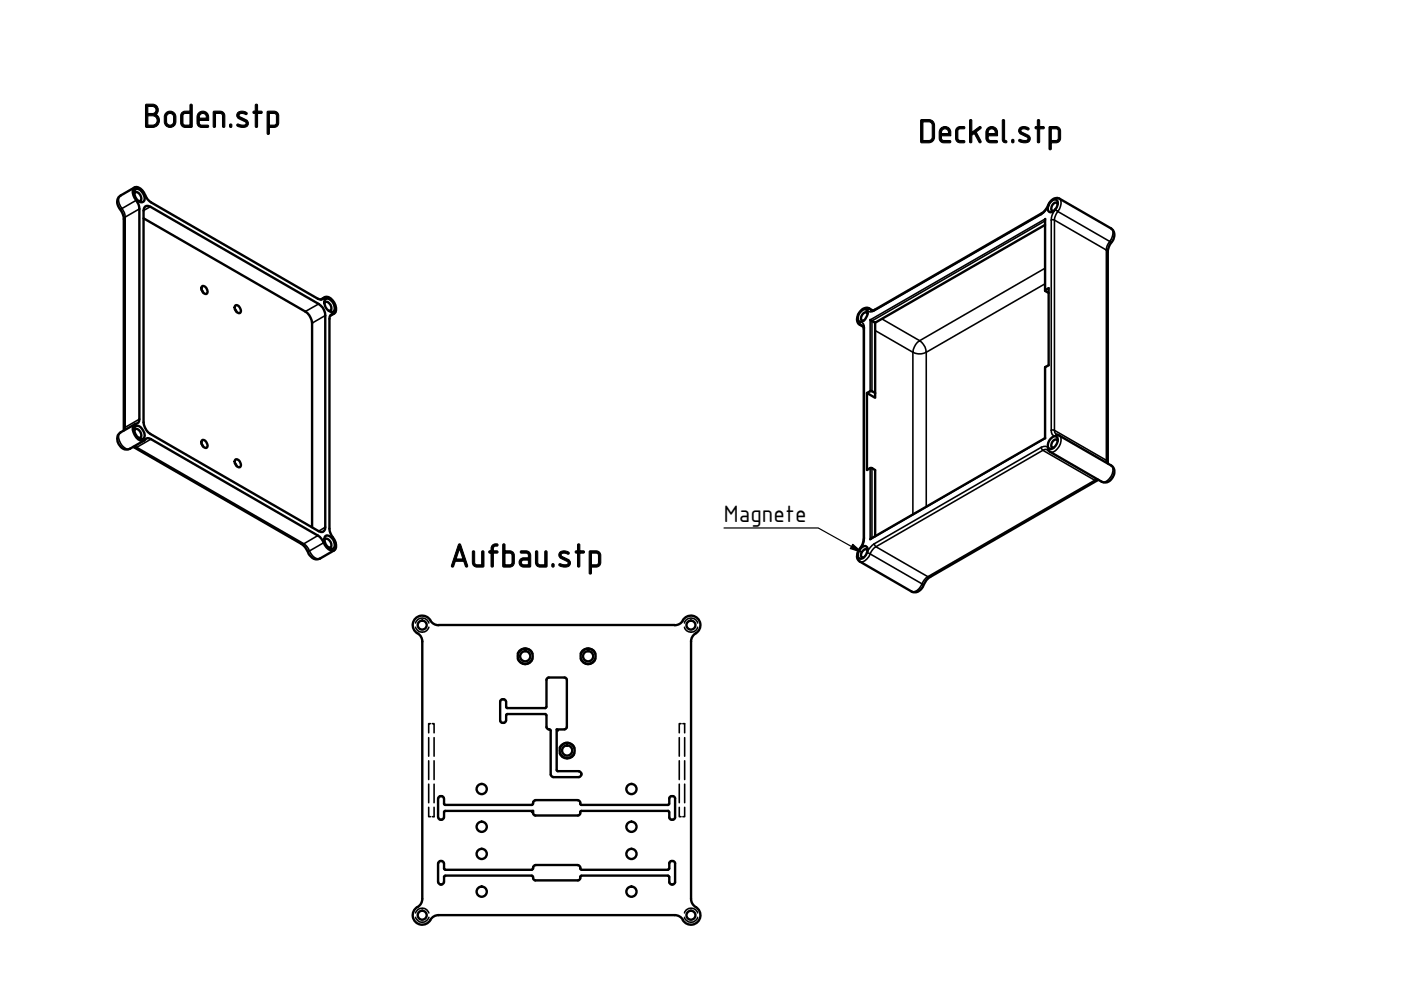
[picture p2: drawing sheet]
<svg xmlns="http://www.w3.org/2000/svg" width="297mm" height="210mm" viewBox="0 0 297 210" stroke-linecap="round" stroke-linejoin="round" font-family="sans-serif">
<defs><g id="words">
<g font-size="7.7">
<text x="30.4" y="27">Boden.stp</text>
<text x="194.7" y="30.3">Deckel.stp</text>
<text x="95.2" y="120.2">Aufbau.stp</text>
</g>
<text font-size="5.4" x="153.5" y="110.6">Magnete</text>
</g></defs>
<!-- layer: Sichtbar (ISO) -->
<g fill="none" stroke="#000" stroke-width=".51">
<path d="M28.3 40l.3-.3a2.06 2.06 0 0 1 2.2 1.7 3 3 0 0 0 1.2 1.5l35.4 20.4a1.06 1.06 0 0 0 1.5-.3 2.26 2.26 0 0 1 2.3 2.2 1.01 1.01 0 0 1-.9 1.4l-.4 .6-.1 .4v44.5l.5 1.4a2.82 2.82 0 0 1 .8 2.9 1.42 1.42 0 0 1-2.2-.8l-.3-.5a3 3 0 0 0-1.2-1.5l-35.4-20.5a.96 .96 0 0 0-1.5 .3 2.08 2.08 0 0 1-2.2-1.7 1.21 1.21 0 0 1 .8-1.9l.3-.3 .1-.6v-44.6a7.1 7.1 0 0 0-1.2-2.9l-.1-1zM28.6 39.7l-3 1.8a1.87 1.87 0 0 0-.2 2.8l.6 1.1 .2 .8v45.1M28.4 41.1l.2-.3a1.17 1.17 0 0 1 1.2 .6 1.17 1.17 0 0 1-.1 1.2h-.3M28.7 40.1a1.62 1.62 0 0 1 1.9 1.5 .85 .85 0 0 1-.5 1.3 1.96 1.96 0 0 1-1.4-2.8zM30.4 46.3l34.3 19.8a3.2 3.2 0 0 1 1.5 2.4v43.3M30.7 43.8l.3-.1 .9 .1 35.7 20.6a2.82 2.82 0 0 1 1.4 2.5v44.9a.87 .87 0 0 1-.4 .9 .87 .87 0 0 1-1-.1l-35.7-20.6a3.2 3.2 0 0 1-1.5-2.5v-44.9zM221.6 47.7l-36.1 20.7-1-.6M221.6 46.4v15.2M222.8 42.7a.81 .81 0 0 1 1.4 0 2.06 2.06 0 0 1-1.4 2.3 .86 .86 0 0 1-.5-1.4zM224.2 43.3l-.1-.3a1.08 1.08 0 0 0-1 .6 1.08 1.08 0 0 0 0 1.2l.3-.1M42.7 61.4l.4 .6M42.8 60.8l.1-.2a1.08 1.08 0 0 1 .9 1.7 1.2 1.2 0 0 1-1-1.5z"/>
<path d="M49.8 65.5l.4 .6M50 64.7a1.1 1.1 0 0 1 .8 1.7 1.08 1.08 0 0 1-.8-1.7zM68.7 64.3l.2-.2a1.16 1.16 0 0 1 1.2 .5 1.16 1.16 0 0 1-.1 1.3h-.3M68.9 63l-.9 .5M69 63.4a1.62 1.62 0 0 1 1.9 1.5 .87 .87 0 0 1-.5 1.3 1.95 1.95 0 0 1-1.4-2.8zM70.9 66.5l-.9 .5M182.3 66.3a1.1 1.1 0 0 1 1.5-.5 1.95 1.95 0 0 1-1.4 2.5 1.22 1.22 0 0 1-.1-2zM182.8 69l.2 .2 .1 .5v44.6a5.2 5.2 0 0 1-1.2 2.6l-.1 .4a1.48 1.48 0 0 0 .5 1.8l11 6.3a1.85 1.85 0 0 0 2.5-1.3l.6-1.1 .6-.6 35.9-20.7M183.9 66.5l-.1-.2a.9 .9 0 0 0-1.2 .9v.7l.5 .1M184.7 65.8l.8-.1 35.4-20.5a5.2 5.2 0 0 0 1.7-2.3l.2-.3a1.52 1.52 0 0 1 1.8-.5l11 6.3a2 2 0 0 1 .1 2.9l-.6 1.1-.2 .8v45.1M185 65.8a1.91 1.91 0 0 0-2-.4 1.91 1.91 0 0 0-1.2 1.7l-.1 .6a1.63 1.63 0 0 0 1.3 1.6M185.5 68.4v14.9"/>
<path d="M222.3 62.1l-.7-.5 .7-.5v16.3l-.7 .5v15l-37.1 21.5M28.2 94.8l35.7 20.5 .8 .7 .3 .6a2.63 2.63 0 0 0 2.4 2l3.5-1.9M28.4 91.3l.4-.4a1.25 1.25 0 0 1 .9 2h-.3M28.6 90l-3 1.7a2.02 2.02 0 0 0 .2 3.2 1.53 1.53 0 0 0 1.8 .2l3-1.7M28.7 90.4a1.62 1.62 0 0 1 1.9 1.4l.1 .5-.3 .7a1.61 1.61 0 0 1-1.9-1.5l-.1-.5zM42.7 94.1l.4 .6M42.9 93.3a1.1 1.1 0 0 1 .9 1.7 1.08 1.08 0 0 1-.9-1.7zM49.8 98.2l.4 .6M49.8 97.6l.2-.2a1.08 1.08 0 0 1 .8 1.7 1.2 1.2 0 0 1-1-1.5zM183.8 83.3l1.7 1v-1M185.5 83.3l-.8-.4-.9 .4v16.4l.9-.5 .8 .5v14M221.6 92.9h.1"/>
<path d="M222.8 93a.86 .86 0 0 1 1.4-.2 1.9 1.9 0 0 1-1.7 2.4 1.51 1.51 0 0 1 .3-2.2zM224 92.1l.6 .2 11 6.4a2.09 2.09 0 0 1-.9 3.5l-.7 .1-.4-.2-11.5-6.7M224.2 93.5l-.1-.3a1.08 1.08 0 0 0-1 .6 1.08 1.08 0 0 0 0 1.2l.3-.1M68.7 114.5l.2-.2a1.17 1.17 0 0 1 1.2 .6 1.17 1.17 0 0 1-.1 1.2h-.3M69 113.6a1.62 1.62 0 0 1 1.9 1.5 .87 .87 0 0 1-.5 1.3 1.95 1.95 0 0 1-1.4-2.8zM182.7 116l.3-.2a.64 .64 0 0 1 1 .5l-.1 .5a1.81 1.81 0 0 1-1.6 1.7 1.36 1.36 0 0 1 .1-2.1zM183.9 116.7l-.1-.2a1.14 1.14 0 0 0-1.2 1.6l.5 .1M91.2 131.6a2.01 2.01 0 0 0 1.8 1M91.3 131.5a2.04 2.04 0 0 0-3.4-.2 2.04 2.04 0 0 0 1 3.2 2.01 2.01 0 0 1 .6 1.5v54.6a2.29 2.29 0 0 1-1.4 2 2.01 2.01 0 0 0 .2 3 2.01 2.01 0 0 0 3-.5M93 132.5h50M144.8 131.5a2.04 2.04 0 0 1 3.3-.2 2.04 2.04 0 0 1-.9 3.2 2.01 2.01 0 0 0-.7 1.5v54.6a2.34 2.34 0 0 0 1.4 2 2.01 2.01 0 0 1-.2 3 2.01 2.01 0 0 1-2.9-.5M144.8 131.6a2.01 2.01 0 0 1-1.7 1"/>
<path d="M106 148.8a.63 .63 0 0 1 .7-.5 .63 .63 0 0 1 .6 .5M106 148.8v4a.63 .63 0 0 0 .7 .5 .63 .63 0 0 0 .6-.5M107.3 148.8v1.1l.2 .2h8.1l.2-.2M115.8 151.6l-.2-.2h-8l-.3 .2v1.2M115.9 151.7v2.4l.2 .4 .3 .1M115.9 144.2v5.7M115.9 144.1v-.2l.5-.2h3.3h.2l.3 .4M116.3 154.7h.4l.1 .2M116.8 154.9v9.4M118 154.7l.1 8.7 4.7 .1M119.7 154.7h-1.7l.3 .2M120.2 144.2v9.9l-.3 .4-.2 .1"/>
<path d="M92.9 169.3v4M92.9 173.3a.55 .55 0 0 0 .7 .5M93.6 168.8l.3 .1 .2 .4M93.6 168.8a.55 .55 0 0 0-.7 .5M94.1 173.3l-.2 .4-.3 .1M94.1 169.3v1.1l.3 .3h18.4M112.8 172.2l.2-.3v.5M113 171.9h-18.6l-.3 .3v1.1M113 170.2l-.1 .4-.1 .1M113 172.4l.1 .3 .4 .2M113.5 169.6h9M113.5 172.9h9"/>
<path d="M113.5 169.7l-.4 .2-.1 .3M116.8 164.2l.2 .5h.3M117.3 164.8h5.5M122.5 169.7l.5 .2v.3M122.7 163.5l.3 .1 .2 .4M123 172.4l-.2 .4-.3 .1M123 170.2l.1 .4 .2 .1M123.2 164.2l-.2 .5h-.3M123.3 171.9l-.2 .1-.1 .4M123.3 171.9h18.3l.3 .3M123.3 164v.3M141.9 170.4l-.3 .3h-18.3"/>
<path d="M141.9 172.2v1.1M141.9 173.3l.1 .3 .4 .2M142.4 168.8l-.4 .2-.1 1.4M142.4 168.8a.55 .55 0 0 1 .7 .5v4M143.1 173.3a.55 .55 0 0 1-.7 .5M91.2 195a2.01 2.01 0 0 1 1.8-1h50a2.01 2.01 0 0 1 1.8 1M92.9 183v4M92.9 187a.61 .61 0 0 0 .7 .6M93.6 182.6h.3l.2 .4M93.6 182.6a.55 .55 0 0 0-.7 .4M94.1 187l-.2 .4-.3 .1M94.1 183v1.1l.3 .3"/>
<path d="M94.1 185.9v1.1M94.4 185.7l-.3 .2M94.4 185.6h18.4M94.4 184.4h18.4M112.8 185.7l.2 .2M113 185.9a.57 .57 0 0 0 .5 .8M113.5 186.7h9M113.5 183.4h9M113.5 183.4a.75 .75 0 0 0-.6 .9l-.1 .1M122.5 183.4a.69 .69 0 0 1 .6 .9l.2 .1M123 185.9a.57 .57 0 0 1-.5 .8M123.3 185.7l-.3 .2"/>
<path d="M123.3 185.6h18.3M123.3 184.4h18.3M141.6 185.7l.3 .2M141.9 184.1l-.3 .3M141.9 185.9v1.1M141.9 187l.1 .3 .4 .2M142.4 182.6l-.4 .2-.1 1.4M142.4 182.6a.55 .55 0 0 1 .7 .4v4M143.1 187a.61 .61 0 0 1-.7 .6"/>
<circle cx="89.5" cy="132.5" r=".95"/>
<circle cx="111.4" cy="139.1" r="1.59"/>
<circle cx="111.4" cy="139.1" r="1.08"/>
<circle cx="124.7" cy="139.1" r="1.59"/>
<circle cx="124.7" cy="139.1" r="1.08"/>
<circle cx="146.5" cy="132.5" r=".95"/>
<circle cx="120.2" cy="159.1" r="1.59"/>
<circle cx="120.2" cy="159.1" r="1.08"/>
<circle cx="102.1" cy="167.3" r="1.08"/>
<circle cx="102.1" cy="175.3" r="1.08"/>
<circle cx="133.9" cy="167.3" r="1.08"/>
<circle cx="133.9" cy="175.3" r="1.08"/>
<circle cx="89.5" cy="194" r=".95"/>
<circle cx="102.1" cy="189.1" r="1.08"/>
<circle cx="102.1" cy="181.1" r="1.08"/>
<circle cx="133.9" cy="189.1" r="1.08"/>
<circle cx="133.9" cy="181.1" r="1.08"/>
<circle cx="146.5" cy="194" r=".95"/>
</g>
<!-- layer: Sichtbar schmal (ISO) -->
<g fill="none" stroke="#000" stroke-width=".34">
<path d="M25.6 41.5a1.98 1.98 0 0 0 .3 2.7M25.9 44.2l-.5 .1M25.9 44.2a1.73 1.73 0 0 1 .3 2.3M28.9 42.5l-3 1.7M29.5 44.3l-3 1.7v44.6M31.9 43.8l-1.5 .8M220.8 45.5l-35.4 20.4M220.9 45.2l-.1 .3M221.6 46.8l-36.7 21.2v14.9M221.6 56.9l-26.6 15.3M222.2 43.6h.1a4 4 0 0 1-1.5 1.9M222.9 46.7h.7l.2-1 .5-.9 11 6.4a2.1 2.1 0 0 0 .3-2.8"/>
<path d="M222.9 46.7v44.5M224.6 42.1a2.1 2.1 0 0 1-.3 2.7l-.6-.4a3.8 3.8 0 0 0-.8 2.3M234.6 53l.3 .4M234.6 53l-11-6.3v44.5M234.6 53v44.6l-11-6.4M235.7 51.3l-.4-.1a2.68 2.68 0 0 0-.7 1.8M67.6 64.4l-2.9 1.7M68.6 63.2l-.5 .3M69 66.9l-2.8 1.6M70.6 66.6l-.5 .3M182.3 68.8l.2 .1M182.5 68.9l-.2-.3 .1-.3a1.06 1.06 0 0 1 .9 1.2"/>
<path d="M182.5 68.9l.3 .1M182.5 68.9l.5 .3M183.3 69.5l-.2 .2M183.3 69.5v44.6M184.3 65.4l.4 .4M185.5 65.7l-.1 .1a.98 .98 0 0 1-1.6 0l.5-.3 .7 .3M185.5 70.1l8 4.6v34.4M187 67.6l8 4.6M194.5 72.6l.5-.4a3.3 3.3 0 0 1 1.4 2.5 3 3 0 0 1-2.9 0 3.6 3.6 0 0 1 1-2.1zM221.6 60.2l-25.2 14.5v32.7M221.6 77.8v15.1l-37.1 21.5v-15.2M221.6 61.5v-15.1l-37.1 21.4v15.1"/>
<path d="M25.6 91.7a2.04 2.04 0 0 0 .3 2.8 1.36 1.36 0 0 0 1.7 .6M26.5 90.6l-.3 .4M26.5 90.6l-.1 .6M28.4 94.6l.6 .2-.5 .1M29.5 88.9l-3 1.7M32 93.1l-3 1.7 35.4 20.5M184.9 99.2v14.9M220.8 94.8a1.1 1.1 0 0 1 1.5 .2l-.1 .5M220.8 94.8l.3 .7 .7-.2 .3 .1M220.8 94.8l-35.4 20.5M222.9 91.2a1 1 0 0 0 .8 1.3l.5-.3M222.9 91.2h.7"/>
<path d="M223.6 91.2v.4l.4 .5M224.6 92.3a2.06 2.06 0 0 1-.4 2.8 1.3 1.3 0 0 1-1.6 .7M234.9 98l-.3-.4 .1 .6M235.6 98.7a2.06 2.06 0 0 1-.4 2.8 1.33 1.33 0 0 1-1.6 .6M64.4 115.3h-.5M64.4 115.3l1 1 .2 .5-.3 .3M67.4 113.6l-3 1.7M68.6 115.1l-3 1.7a2.03 2.03 0 0 0 2.3 1.6M69 111.8l-1.4 .8M182.3 119.1a2.02 2.02 0 0 0 2.2-1.7l11.3 6.7M183.3 114.1a3.6 3.6 0 0 1-.9 2.3l-.1-.1M183.3 114.1l-.2 .2"/>
<path d="M185.4 115.3a4.4 4.4 0 0 0-1.6 1.9l.7 .2a3 3 0 0 1 1.2-1.5M185.4 115.3l.3 .6M185.7 115.9l35.4-20.4 11 6.3-35.4 20.5M185.7 115.9l11 6.4M232.7 101.6l-.6 .2 .5 .1M196.7 122.3a3.9 3.9 0 0 0-1.5 2 1.8 1.8 0 0 1-1.9 1.1M196.7 122.3h.5"/>
</g>
<!-- layer: Verdeckt (ISO) -->
<g fill="none" stroke="#000" stroke-width=".34">
<path d="M88.1 133a1.48 1.48 0 0 0 1.4 1 1.48 1.48 0 0 0 1.4-1M88.1 132.1a1.48 1.48 0 0 1 1.4-1.1 1.48 1.48 0 0 1 1.4 1.1M109.7 139.7a1.72 1.72 0 0 0 1.6 1.2 1.72 1.72 0 0 0 1.7-1.2M109.7 138.6a1.73 1.73 0 0 1 1.6-1.2 1.73 1.73 0 0 1 1.7 1.2M123 139.7a1.72 1.72 0 0 0 1.7 1.2 1.72 1.72 0 0 0 1.6-1.2M123 138.6a1.73 1.73 0 0 1 1.7-1.2 1.73 1.73 0 0 1 1.6 1.2M145.1 133a1.45 1.45 0 0 0 1.4 1 1.45 1.45 0 0 0 1.4-1M145.1 132.1a1.45 1.45 0 0 1 1.4-1.1 1.45 1.45 0 0 1 1.4 1.1M90.9 156.4v3.9M91.3 153.4h-.4v2M91.7 153.4h.3v2M92 156.4v3.9"/>
<path d="M118.6 159.7a1.74 1.74 0 0 0 1.6 1.2 1.74 1.74 0 0 0 1.7-1.2M118.6 158.6a1.73 1.73 0 0 1 1.6-1.2 1.73 1.73 0 0 1 1.7 1.2M144 156.4v3.9M144.4 153.4h-.4v2M144.8 153.4h.4v2M145.2 156.4v3.9M90.9 171.2v2h.4M90.9 161.3v4M90.9 166.3v3.9M92 161.3v4M92 166.3v3.9M92 171.2v2h-.3"/>
<path d="M144 171.2v2h.4M144 161.3v4M144 166.3v3.9M145.2 171.2v2h-.4M145.2 161.3v4M145.2 166.3v3.9M88.1 194.5a1.48 1.48 0 0 0 1.4 1.1 1.48 1.48 0 0 0 1.4-1.1M88.1 193.6a1.5 1.5 0 0 1 1.4-1.1 1.5 1.5 0 0 1 1.4 1.1M145.1 194.5a1.45 1.45 0 0 0 1.4 1.1 1.45 1.45 0 0 0 1.4-1.1M145.1 193.6a1.47 1.47 0 0 1 1.4-1.1 1.47 1.47 0 0 1 1.4 1.1"/>
</g>
<!-- layer: Symbol (ISO) -->
<path d="M153.5 111.9h20l9.3 5.2M180.8 115.4l2 1.7-2.5-.8z" fill="none" stroke="#000" stroke-width=".25"/>
<path d="M180.8 115.4l2 1.7-2.5-.8z" fill="#000"/>
<use href="#words"/>
</svg>
